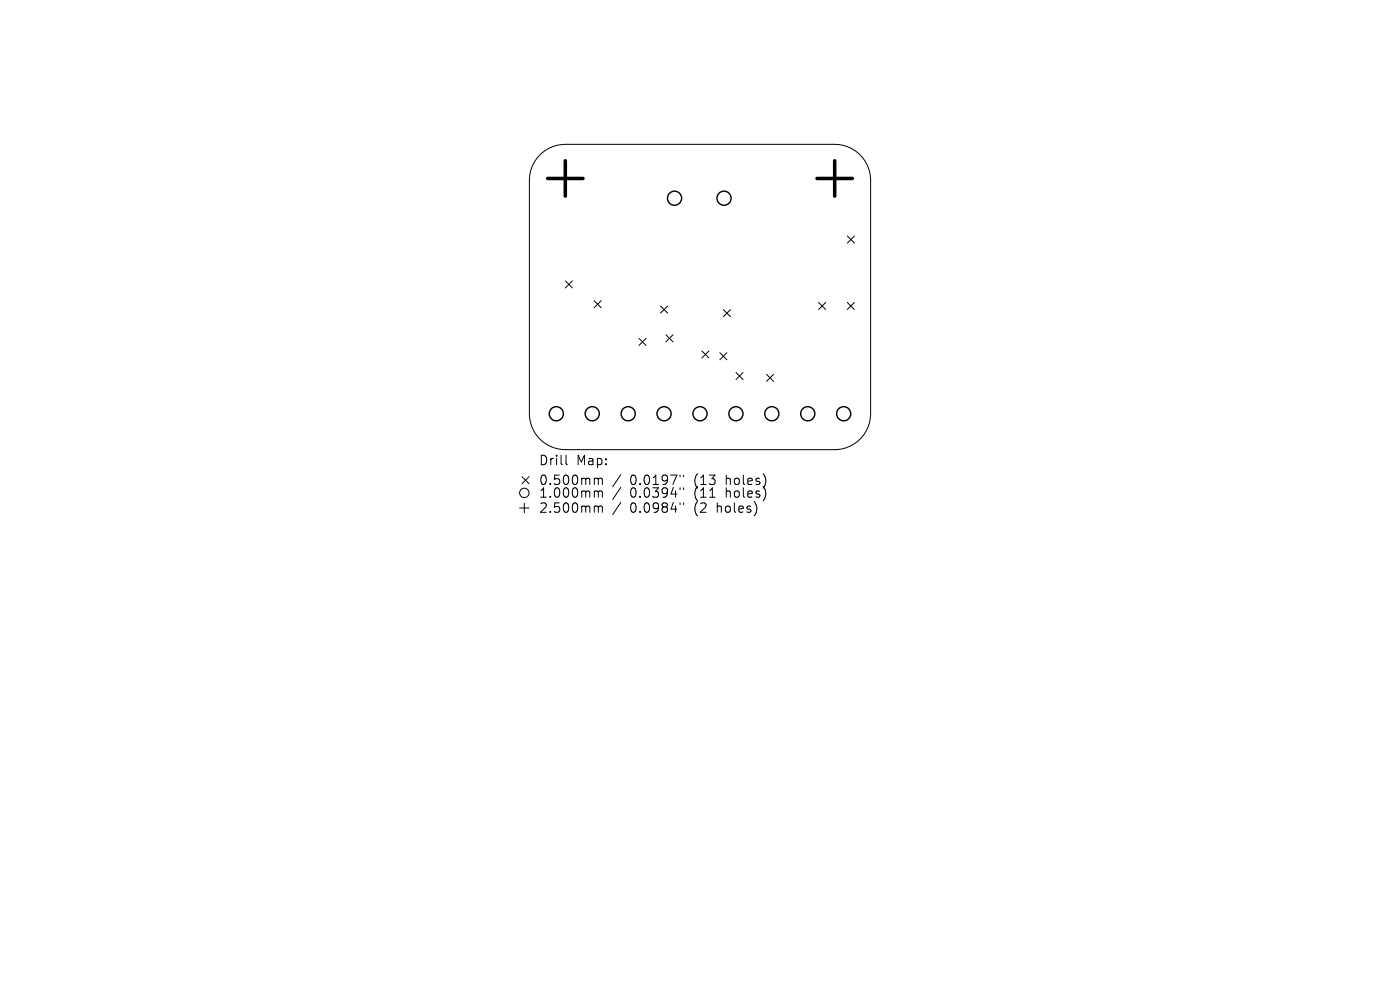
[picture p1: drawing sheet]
<svg xmlns="http://www.w3.org/2000/svg" width="297mm" height="210mm" viewBox="0 0 297 210" stroke-linecap="round" stroke-linejoin="round" font-family="sans-serif">
<defs><g id="words">
<g font-size="2.8">
<text x="114.2" y="99">Drill</text>
<text x="122.2" y="99">Map:</text>
<text x="114.2" y="103.2">0.500mm</text>
<text x="114.2" y="105.9">1.000mm</text>
<text x="133.7" y="103.2">0.0197&quot;</text>
<text x="133.7" y="105.9">0.0394&quot;</text>
<text x="147.4" y="103.2">(13</text>
<text x="147.4" y="105.9">(11</text>
<text x="154.3" y="103.2">holes)</text>
<text x="154.3" y="105.9">holes)</text>
<text x="114.2" y="109.1">2.500mm</text>
<text x="133.7" y="109.1">0.0984&quot;</text>
<text x="147.4" y="109.1">(2</text>
<text x="152.4" y="109.1">holes)</text>
</g>
</g></defs>
<g fill="none" stroke="#000" stroke-width=".21">
<path d="M114.4 33a7.6 7.6 0 0 1 5.5-2.4h57.2a7.6 7.6 0 0 1 7.6 7.6v49.6a7.6 7.6 0 0 1-7.6 7.6h-57.2a7.6 7.6 0 0 1-7.6-7.6v-49.6a7.6 7.6 0 0 1 2.1-5.2zM119.9 59.6l1.5 1.5M121.4 59.6l-1.5 1.5M179.8 50.1l1.5 1.5M181.3 50.1l-1.5 1.5M126 63.8l1.5 1.5M127.5 63.8l-1.5 1.5M135.6 71.8l1.5 1.5M137.1 71.8l-1.5 1.5M140.1 64.9l1.5 1.5M141.3 71l1.5 1.5M141.6 64.9l-1.5 1.5"/>
<path d="M142.8 71l-1.5 1.5M148.9 74.4l1.5 1.5M150.4 74.4l-1.5 1.5M152.7 74.8l1.5 1.5M153.5 65.7l1.5 1.5M154.2 74.8l-1.5 1.5M155 65.7l-1.5 1.5M156.1 79l1.5 1.5M157.6 79l-1.5 1.5M162.6 79.4l1.5 1.5M164.1 79.4l-1.5 1.5M173.7 64.2l1.5 1.5"/>
<path d="M175.2 64.2l-1.5 1.5M179.8 64.2l1.5 1.5M181.3 64.2l-1.5 1.5M120.1 96.6v1.7l.3 .3M110.2 107.8h2M110.7 101.1l1.5 1.5M111.2 106.8v2M112.2 101.1l-1.5 1.5M126.4 101.4l.4 .1 .1 .2M126.4 104.1h.2l.3 .3M126.4 107.3h.2l.3 .3M126.9 101.7l.3-.3 .5 .1 .1 1.3"/>
<path d="M126.9 101.7v1.1M126.9 104.4v1.1M126.9 107.6v1.1M126.9 104.4l.3-.3 .5 .1 .1 1.3M126.9 107.6l.3-.3 .5 .1 .1 1.3M131.7 100.7l-1.7 2.6M131.7 103.4l-1.7 2.6M131.7 106.6l-1.7 2.6M144.3 100.8v.4M144.3 103.5v.4M144.3 106.7v.4M145 100.8v.4"/>
<path d="M145 103.5v.4M145 106.7v.4"/>
<circle cx="111.2" cy="104.6" r="1"/>
</g>
<g fill="none" stroke="#000" stroke-width=".3">
<circle cx="143.1" cy="42" r="1.5"/>
<circle cx="153.6" cy="42" r="1.5"/>
<circle cx="118" cy="87.8" r="1.5"/>
<circle cx="125.6" cy="87.8" r="1.5"/>
<circle cx="133.3" cy="87.8" r="1.5"/>
<circle cx="140.9" cy="87.8" r="1.5"/>
<circle cx="148.5" cy="87.8" r="1.5"/>
<circle cx="156.1" cy="87.8" r="1.5"/>
<circle cx="163.7" cy="87.8" r="1.5"/>
<circle cx="171.4" cy="87.8" r="1.5"/>
<circle cx="179" cy="87.8" r="1.5"/>
</g>
<path d="M116.2 37.9h7.5M119.9 34.1v7.5M173.3 37.9h7.5M177.1 34.1v7.5" fill="none" stroke="#000" stroke-width=".75"/>
<use href="#words"/>
</svg>
